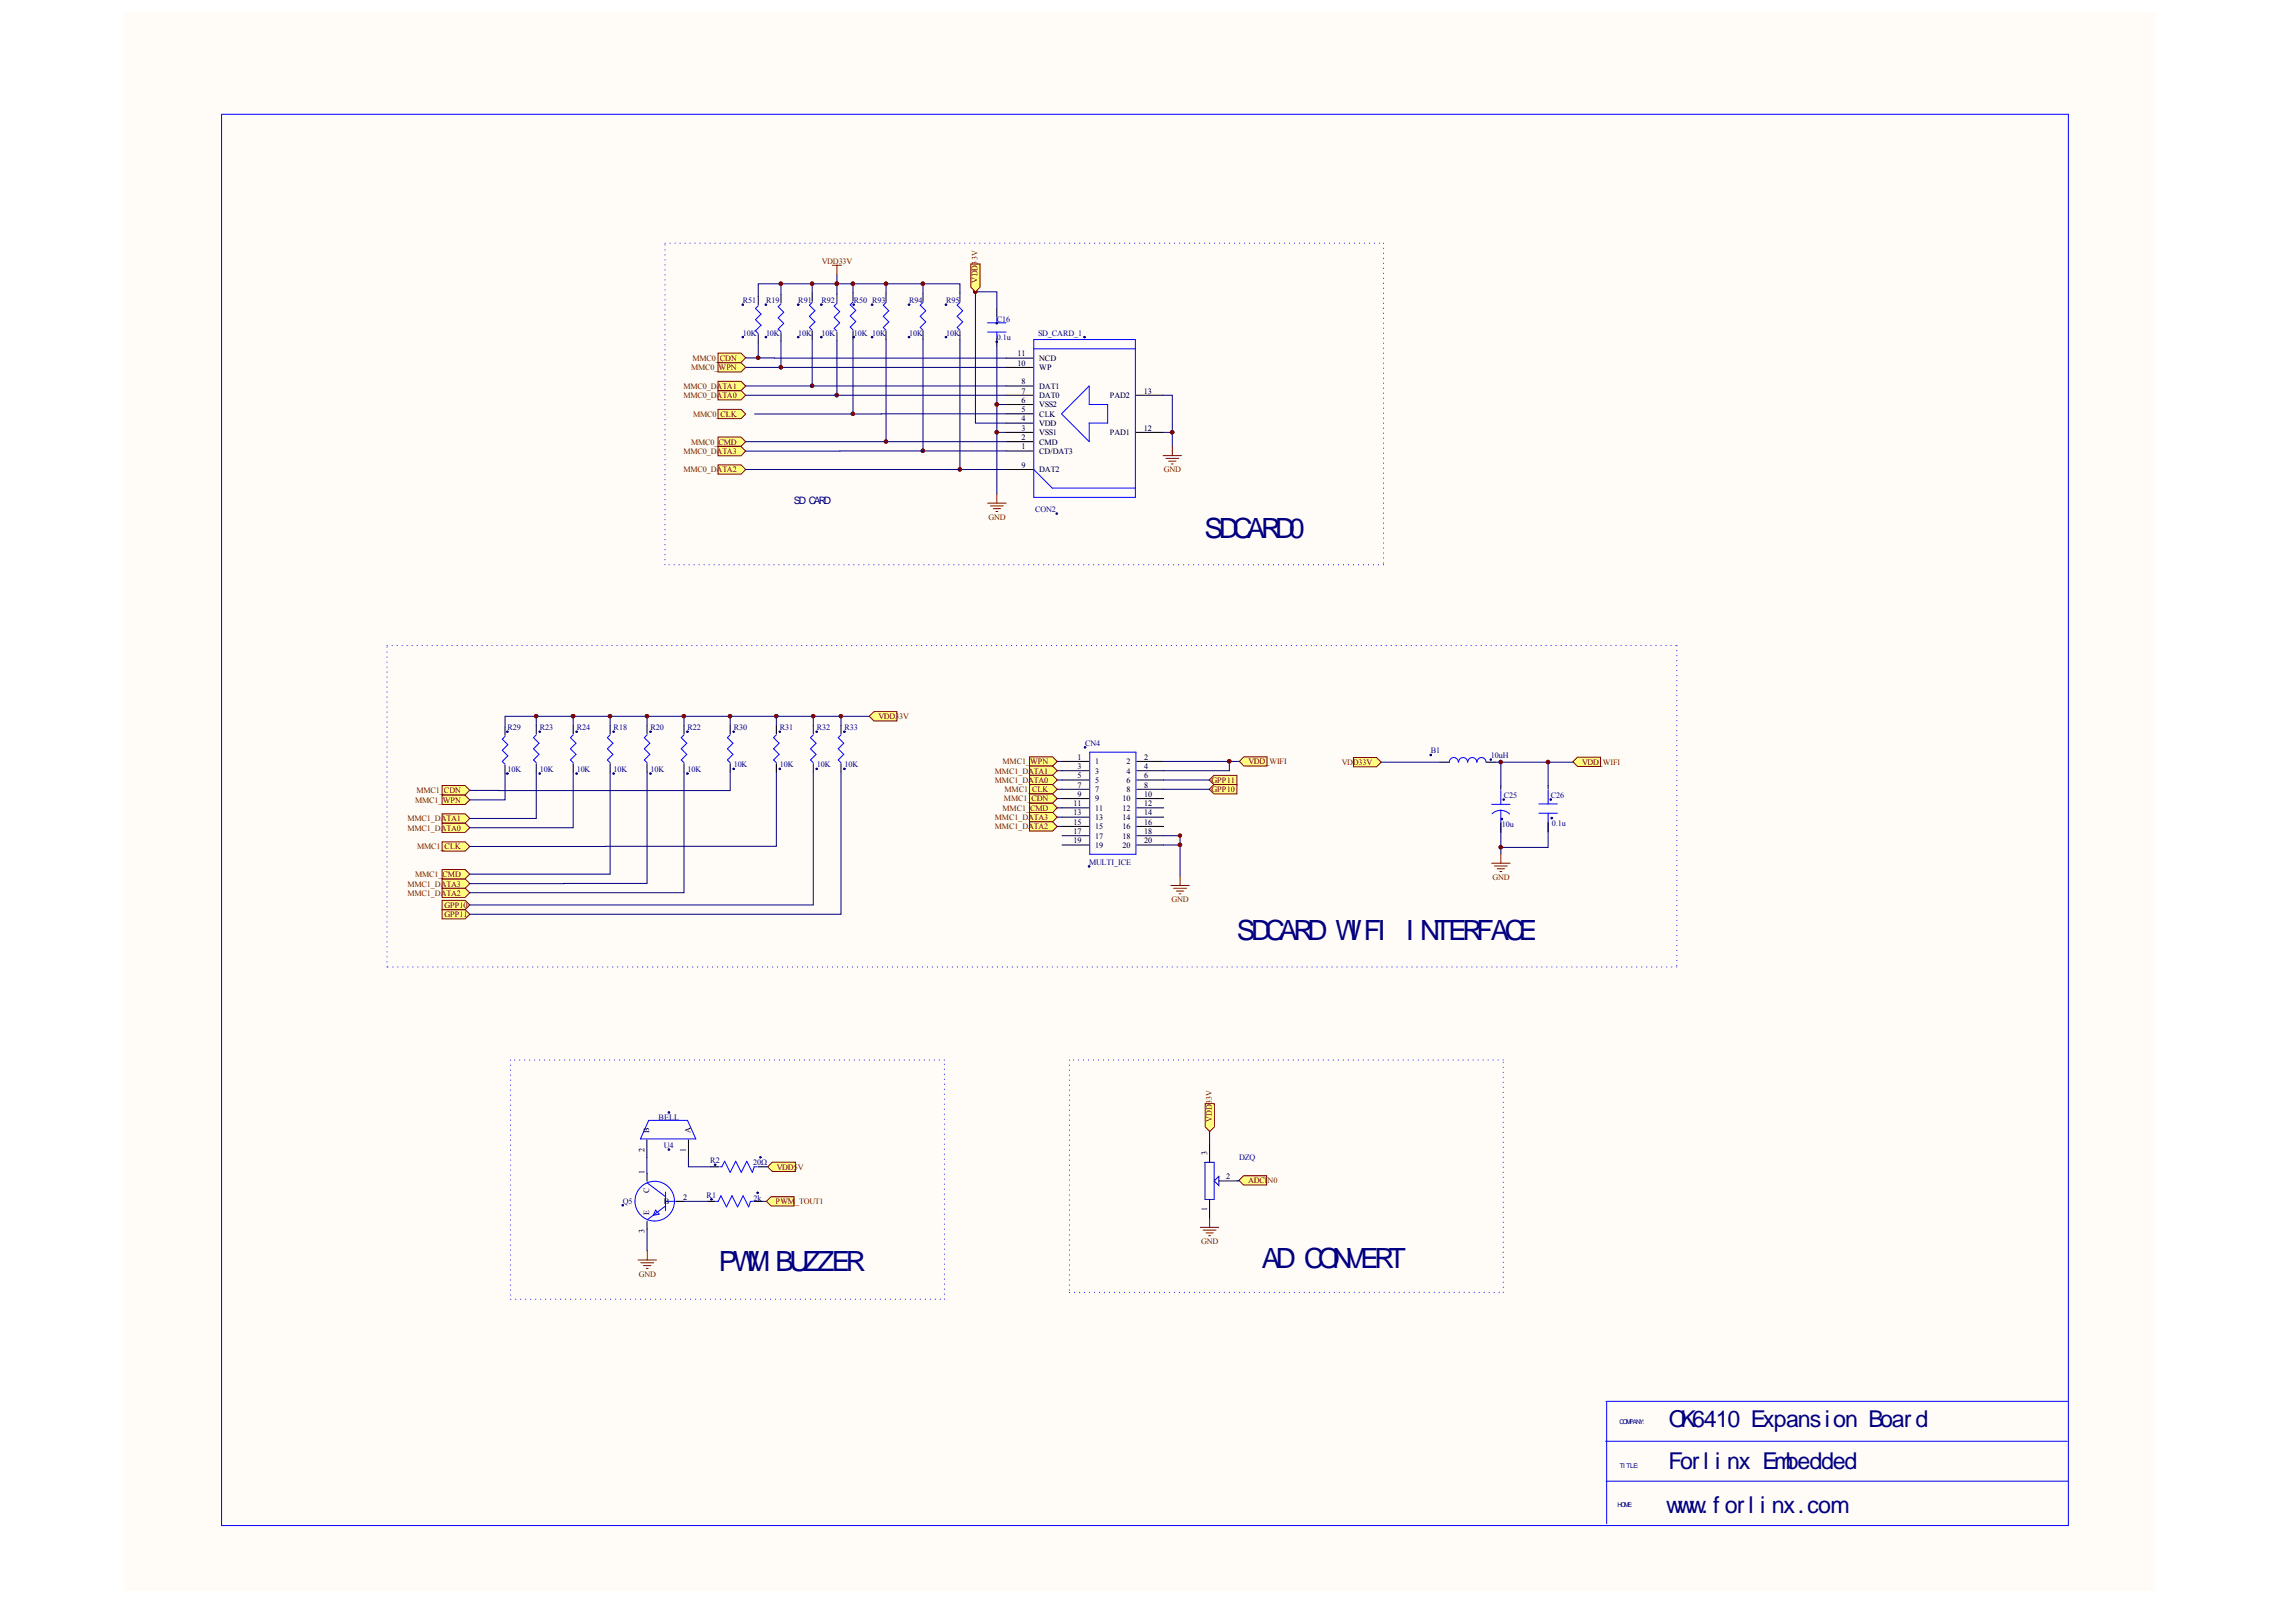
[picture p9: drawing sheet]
<svg xmlns="http://www.w3.org/2000/svg" width="289mm" height="202mm" viewBox="0 0 289 202" stroke-linecap="round" stroke-linejoin="round" font-family="sans-serif">
<defs><g id="words">
<g font-size="3.5" fill="#000080">
<text x="151.7" y="67.8">SDCARD0</text>
<text x="155.7" y="118.3">SDCARD WI FI</text>
<text x="177" y="118.3">I NTERFACE</text>
<text x="90.5" y="160">PWM BUZZER</text>
<text x="158.9" y="159.6">AD CONVERT</text>
</g>
<g font-size="2.9" fill="#000080">
<text x="210.1" y="179.7">OK6410 Expansion Boar d</text>
<text x="210" y="184.9">For l i nx Embedded</text>
<text x="209.8" y="190.4">www. f or l i nx.com</text>
</g>
<text font-size="1.3" fill="#000080" x="99.9" y="63.4">SD CARD</text>
<g font-size="1" fill="#800000">
<text x="103.5" y="33.2">VDD33V</text>
<text x="123.1" y="35.6" transform="rotate(-90 123.1 35.6)">VDD33V</text>
<text x="87" y="46.6">MMC0_WPN</text>
<text x="87.2" y="45.4">MMC0_CDN</text>
<text x="86" y="50.1">MMC0_DATA0</text>
<text x="86" y="48.9">MMC0_DATA1</text>
<text x="87.3" y="52.5">MMC0_CLK</text>
<text x="86" y="59.5">MMC0_DATA2</text>
<text x="86" y="57.2">MMC0_DATA3</text>
<text x="87" y="56">MMC0_CMD</text>
<text x="146.5" y="59.4">GND</text>
<text x="124.4" y="65.4">GND</text>
<text x="110.6" y="90.5">VDD33V</text>
<text x="52.3" y="101">MMC1_WPN</text>
<text x="52.4" y="99.8">MMC1_CDN</text>
<text x="125.3" y="97.4">MMC1_DATA1</text>
<text x="125.3" y="98.5">MMC1_DATA0</text>
<text x="126.2" y="96.2">MMC1_WPN</text>
<text x="126.4" y="100.9">MMC1_CDN</text>
<text x="126.5" y="99.7">MMC1_CLK</text>
<text x="152.5" y="98.5">GPP11</text>
<text x="152.5" y="99.7">GPP10</text>
<text x="157.2" y="96.2">VDD_WIFI</text>
<text x="168.9" y="96.3">VDD33V</text>
<text x="199.2" y="96.3">VDD_WIFI</text>
<text x="51.3" y="104.6">MMC1_DATA0</text>
<text x="51.3" y="103.4">MMC1_DATA1</text>
<text x="52.5" y="106.9">MMC1_CLK</text>
<text x="125.3" y="103.2">MMC1_DATA3</text>
<text x="125.3" y="104.4">MMC1_DATA2</text>
<text x="126.2" y="102">MMC1_CMD</text>
<text x="51.3" y="112.7">MMC1_DATA2</text>
<text x="51.3" y="111.6">MMC1_DATA3</text>
<text x="52.3" y="110.4">MMC1_CMD</text>
<text x="147.5" y="113.5">GND</text>
<text x="187.9" y="110.7">GND</text>
<text x="55.9" y="115.4">GPP11</text>
<text x="55.9" y="114.3">GPP10</text>
<text x="152.6" y="141.3" transform="rotate(-90 152.6 141.3)">VDD33V</text>
<text x="97.8" y="147.2">VDD5V</text>
<text x="157.1" y="148.9">ADCIN0</text>
<text x="97.6" y="151.6">PWM_TOUT1</text>
<text x="80.4" y="160.7">GND</text>
<text x="151.2" y="156.6">GND</text>
</g>
<g font-size="1" fill="#000080">
<text x="93.5" y="38.1">R51</text>
<text x="96.4" y="38.1">R19</text>
<text x="100.5" y="38.1">R91</text>
<text x="103.4" y="38.1">R92</text>
<text x="107.5" y="38.1">R50 R93</text>
<text x="114.5" y="38.1">R94</text>
<text x="119.1" y="38.1">R95</text>
<text x="125.5" y="40.5">C16</text>
<text x="93.5" y="42.2">10K</text>
<text x="96.4" y="42.2">10K</text>
<text x="100.5" y="42.2">10K</text>
<text x="103.4" y="42.2">10K</text>
<text x="107.5" y="42.2">10K 10K</text>
<text x="114.5" y="42.2">10K</text>
<text x="119.1" y="42.2">10K</text>
<text x="125.5" y="42.8">0.1u</text>
<text x="130.7" y="42.2">SD_CARD_1</text>
<text x="130.3" y="64.4">CON2</text>
<text x="63.9" y="91.9">R29</text>
<text x="68" y="91.9">R23</text>
<text x="72.6" y="91.9">R24</text>
<text x="77.3" y="91.9">R18</text>
<text x="81.9" y="91.9">R20</text>
<text x="86.6" y="91.9">R22</text>
<text x="92.4" y="91.9">R30</text>
<text x="98.2" y="91.9">R31</text>
<text x="102.8" y="91.9">R32</text>
<text x="106.3" y="91.9">R33</text>
<text x="136.6" y="93.9">CN4</text>
<text x="180.1" y="94.8">B1</text>
<text x="187.7" y="95.4">10uH</text>
<text x="63.9" y="97.2">10K</text>
<text x="68" y="97.2">10K</text>
<text x="72.6" y="97.2">10K</text>
<text x="77.3" y="97.2">10K</text>
<text x="81.9" y="97.2">10K</text>
<text x="86.6" y="97.2">10K</text>
<text x="92.4" y="96.6">10K</text>
<text x="98.2" y="96.6">10K</text>
<text x="102.8" y="96.6">10K</text>
<text x="106.3" y="96.6">10K</text>
<text x="189.3" y="100.4">C25</text>
<text x="195.2" y="100.4">C26</text>
<text x="189.1" y="104.1">10u</text>
<text x="195.4" y="103.9">0.1u</text>
<text x="137.1" y="108.9">MULTI_ICE</text>
<text x="82.9" y="141">BELL</text>
<text x="83.6" y="144.5">U4</text>
<text x="89.4" y="146.4">R2</text>
<text x="94.8" y="146.6">20Ω</text>
<text x="156" y="146">DZQ</text>
<text x="78.4" y="151.5">Q5</text>
<text x="89" y="150.8">R1</text>
<text x="94.9" y="151.1">2k</text>
</g>
<g font-size="1">
<text x="128.1" y="46">10</text>
<text x="128.1" y="44.9">11</text>
<text x="130.8" y="46.6">WP</text>
<text x="130.8" y="45.4">NCD</text>
<text x="128.6" y="53">4</text>
<text x="128.6" y="51.9">5</text>
<text x="128.6" y="50.7">6</text>
<text x="128.6" y="49.5">7</text>
<text x="128.6" y="48.4">8</text>
<text x="130.8" y="53.6">VDD</text>
<text x="130.8" y="52.5">CLK</text>
<text x="130.8" y="51.3">VSS2</text>
<text x="130.8" y="50.1">DAT0</text>
<text x="130.8" y="48.9">DAT1</text>
<text x="139.7" y="50.1">PAD2</text>
<text x="144" y="49.5">13</text>
<text x="128.6" y="58.9">9</text>
<text x="128.6" y="56.5">1</text>
<text x="128.6" y="55.4">2</text>
<text x="128.6" y="54.2">3</text>
<text x="130.8" y="59.5">DAT2</text>
<text x="130.8" y="57.1">CD/DAT3</text>
<text x="130.8" y="56">CMD</text>
<text x="130.8" y="54.8">VSS1</text>
<text x="139.7" y="54.8">PAD1</text>
<text x="144" y="54.2">12</text>
<text x="135.6" y="95.6">1</text>
<text x="144.1" y="95.6">2</text>
<text x="135.1" y="101.5">11</text>
<text x="135.6" y="96.8">3</text>
<text x="135.6" y="98">5</text>
<text x="135.6" y="99.1">7</text>
<text x="135.6" y="100.3">9</text>
<text x="137.9" y="96.2">1</text>
<text x="137.9" y="97.4">3</text>
<text x="137.9" y="98.5">5</text>
<text x="137.9" y="99.7">7</text>
<text x="137.9" y="100.9">9</text>
<text x="141.3" y="100.9">10</text>
<text x="141.8" y="96.2">2</text>
<text x="141.8" y="97.4">4</text>
<text x="141.8" y="98.5">6</text>
<text x="141.8" y="99.7">8</text>
<text x="144.1" y="96.8">4</text>
<text x="144.1" y="98">6</text>
<text x="144.1" y="99.1">8</text>
<text x="144.1" y="100.3">10</text>
<text x="144.1" y="101.5">12</text>
<text x="135.1" y="102.6">13</text>
<text x="135.1" y="103.8">15</text>
<text x="135.1" y="105">17</text>
<text x="135.1" y="106.1">19</text>
<text x="137.9" y="102">11</text>
<text x="137.9" y="103.2">13</text>
<text x="137.9" y="104.4">15</text>
<text x="137.9" y="105.6">17</text>
<text x="137.9" y="106.7">19</text>
<text x="141.3" y="102">12</text>
<text x="141.3" y="103.2">14</text>
<text x="141.3" y="104.4">16</text>
<text x="141.3" y="105.6">18</text>
<text x="141.3" y="106.7">20</text>
<text x="144.1" y="102.6">14</text>
<text x="144.1" y="103.8">16</text>
<text x="144.1" y="105">18</text>
<text x="144.1" y="106.1">20</text>
<text x="81.7" y="142.7" transform="rotate(-90 81.7 142.7)">B</text>
<text x="86.9" y="142.7" transform="rotate(-90 86.9 142.7)">A</text>
<text x="81.1" y="145" transform="rotate(-90 81.1 145)">2</text>
<text x="81.1" y="147.7" transform="rotate(-90 81.1 147.7)">1</text>
<text x="86.4" y="145" transform="rotate(-90 86.4 145)">1</text>
<text x="152" y="145.4" transform="rotate(-90 152 145.4)">3</text>
<text x="154.4" y="148.4">2</text>
<text x="81.1" y="155.2" transform="rotate(-90 81.1 155.2)">3</text>
<text x="81.7" y="152.9" transform="rotate(-90 81.7 152.9)">E</text>
<text x="81.7" y="150.2" transform="rotate(-90 81.7 150.2)">C</text>
<text x="83.6" y="151.6">B</text>
<text x="86" y="151">2</text>
<text x="152" y="152.5" transform="rotate(-90 152 152.5)">1</text>
</g>
<g font-size=".8" fill="#000080">
<text x="203.9" y="179.3">COMPANY:</text>
<text x="203.9" y="184.7">TI TLE:</text>
<text x="203.6" y="189.6">HOME:</text>
</g>
</g></defs>
<path d="M15.6 1.6h255.8v198.6h-255.8z" fill="#fffcf8"/>
<g fill="#000080" stroke="#000080" stroke-width=".13">
<circle cx="67.5" cy="90.1" r=".21"/>
<circle cx="72.1" cy="90.1" r=".21"/>
<circle cx="76.8" cy="90.1" r=".21"/>
<circle cx="81.4" cy="90.1" r=".21"/>
<circle cx="86.1" cy="90.1" r=".21"/>
<circle cx="91.9" cy="90.1" r=".21"/>
<circle cx="95.4" cy="45" r=".22"/>
<circle cx="97.7" cy="90.1" r=".21"/>
<circle cx="98.3" cy="46.2" r=".22"/>
<circle cx="98.3" cy="35.7" r=".22"/>
<circle cx="102.2" cy="48.6" r=".21"/>
<circle cx="102.2" cy="35.7" r=".21"/>
<circle cx="102.4" cy="90.1" r=".21"/>
<circle cx="105.3" cy="49.7" r=".22"/>
<circle cx="105.3" cy="35.7" r=".22"/>
<circle cx="105.9" cy="90.1" r=".21"/>
<circle cx="107.4" cy="52.1" r=".22"/>
<circle cx="107.4" cy="35.7" r=".22"/>
<circle cx="111.5" cy="55.6" r=".21"/>
<circle cx="111.5" cy="35.7" r=".21"/>
<circle cx="116.2" cy="56.7" r=".22"/>
<circle cx="116.2" cy="35.7" r=".22"/>
<circle cx="120.8" cy="59.1" r=".21"/>
<circle cx="122.8" cy="36.7" r=".22"/>
<circle cx="125.5" cy="54.4" r=".22"/>
<circle cx="125.5" cy="50.9" r=".22"/>
<circle cx="147.6" cy="54.4" r=".22"/>
<circle cx="148.5" cy="106.3" r=".22"/>
<circle cx="154.8" cy="95.8" r=".22"/>
<circle cx="188.9" cy="106.6" r=".21"/>
<circle cx="188.9" cy="95.9" r=".22"/>
<circle cx="194.9" cy="95.9" r=".22"/>
<circle cx="109.8" cy="42.4" r=".1"/>
<circle cx="109.8" cy="38.3" r=".1"/>
<circle cx="114.4" cy="42.4" r=".1"/>
<circle cx="114.4" cy="38.3" r=".1"/>
<circle cx="119.1" cy="42.4" r=".1"/>
<circle cx="119.1" cy="38.3" r=".1"/>
<circle cx="100.5" cy="42.4" r=".1"/>
<circle cx="100.5" cy="38.3" r=".1"/>
<circle cx="103.4" cy="42.4" r=".1"/>
<circle cx="103.4" cy="38.3" r=".1"/>
<circle cx="133" cy="64.6" r=".1"/>
<circle cx="136.5" cy="42.4" r=".1"/>
<circle cx="96.4" cy="42.4" r=".1"/>
<circle cx="96.4" cy="38.3" r=".1"/>
<circle cx="125.5" cy="43" r=".1"/>
<circle cx="125.5" cy="40.7" r=".1"/>
<circle cx="77.2" cy="97.4" r=".1"/>
<circle cx="77.2" cy="92.1" r=".09"/>
<circle cx="81.9" cy="97.4" r=".1"/>
<circle cx="81.9" cy="92.1" r=".1"/>
<circle cx="86.5" cy="97.4" r=".1"/>
<circle cx="86.5" cy="92.1" r=".1"/>
<circle cx="67.9" cy="97.4" r=".1"/>
<circle cx="67.9" cy="92.1" r=".09"/>
<circle cx="72.6" cy="97.4" r=".1"/>
<circle cx="72.6" cy="92.1" r=".1"/>
<circle cx="63.9" cy="97.4" r=".1"/>
<circle cx="63.9" cy="92.1" r=".1"/>
<circle cx="92.4" cy="96.8" r=".09"/>
<circle cx="92.4" cy="92.1" r=".09"/>
<circle cx="98.2" cy="96.8" r=".09"/>
<circle cx="98.2" cy="92.1" r=".09"/>
<circle cx="102.8" cy="96.8" r=".1"/>
<circle cx="102.8" cy="92.1" r=".1"/>
<circle cx="106.3" cy="96.8" r=".1"/>
<circle cx="106.3" cy="92.1" r=".1"/>
<circle cx="189.1" cy="103.1" r=".1"/>
<circle cx="189.3" cy="100.6" r=".1"/>
<circle cx="195.3" cy="103" r=".1"/>
<circle cx="195.2" cy="100.6" r=".1"/>
<circle cx="187.7" cy="95.6" r=".09"/>
<circle cx="180.1" cy="95" r=".1"/>
<circle cx="107.5" cy="42.4" r=".09"/>
<circle cx="107.5" cy="38.4" r=".1"/>
<circle cx="93.5" cy="42.4" r=".1"/>
<circle cx="93.5" cy="38.3" r=".1"/>
<circle cx="136.6" cy="94.1" r=".1"/>
<circle cx="137.1" cy="109.1" r=".1"/>
<circle cx="95.4" cy="150.1" r=".1"/>
<circle cx="89.6" cy="151" r=".1"/>
<circle cx="78.4" cy="151.7" r=".1"/>
<circle cx="84.2" cy="144.7" r=".1"/>
<circle cx="84.2" cy="140" r=".1"/>
<circle cx="95.7" cy="145.7" r=".09"/>
<circle cx="90" cy="146.6" r=".1"/>
</g>
<g fill="none" stroke="#00f" stroke-width=".13">
<path d="M27.9 14.4h232.5v177.6h-232.5zM95.5 38.5l-.4 .3 .7 .7-.7 .7 .7 .7-.7 .7 .4 .4M98.3 38.2l-.3 .4 .7 .7-.7 .7 .7 .7-.7 .7 .3 .4M102.2 38.1l-.3 .3 .7 .7-.7 .7 .7 .7-.7 .7 .3 .4M105.4 38.2l-.4 .3 .7 .7-.7 .7 .7 .7-.7 .7 .4 .4M107.4 38l-.4 .4 .7 .7-.7 .7 .7 .7-.7 .7 .4 .3M111.5 38.1l-.3 .3 .7 .7-.7 .7 .7 .7-.7 .7 .3 .4M116.2 38.1l-.4 .3 .7 .7-.7 .7 .7 .7-.7 .7 .4 .4M120.8 38.1l-.3 .3 .7 .7-.7 .7 .7 .7-.7 .7 .3 .4M124.3 41.8h2.4M124.3 40.6h2.4M125.5 40v.6"/>
<path d="M125.5 41.8v.6M130.1 42.7h12.8v19.9h-12.8zM130.1 59.1l2.4 2.3h10.4M130.1 43.9h12.8M137.1 48.6v2.3h2.3v2.4h-2.3v2.3l-3.5-3.5zM63.6 92.7l-.4 .3 .7 .7-.7 .7 .7 .7-.7 .7 .4 .4M67.5 92.5l-.3 .3 .7 .7-.7 .7 .7 .8-.7 .7 .3 .3M72.2 92.5l-.4 .3 .7 .7-.7 .7 .7 .8-.7 .7 .4 .3M76.8 92.5l-.3 .3 .7 .7-.7 .7 .7 .8-.7 .7 .3 .3M81.5 92.5l-.4 .3 .7 .7-.7 .7 .7 .8-.7 .7 .4 .3M86.1 92.5l-.3 .3 .7 .7-.7 .7 .7 .8-.7 .7 .3 .3M91.9 92.5l-.3 .3 .7 .7-.7 .7 .7 .8-.7 .7 .3 .3"/>
<path d="M97.7 92.5l-.3 .3 .7 .7-.7 .7 .7 .8-.7 .7 .3 .3M102.4 92.5l-.4 .3 .7 .7-.7 .7 .7 .8-.7 .7 .4 .3M105.9 92.5l-.4 .3 .7 .7-.7 .7 .7 .8-.7 .7 .4 .3M137.2 94.7h5.8v12.8h-5.8zM183.6 95.9a.56 .56 0 0 0-.6-.6 .56 .56 0 0 0-.5 .6M184.7 95.9a.56 .56 0 0 0-.5-.6 .56 .56 0 0 0-.6 .6M185.9 95.9a.56 .56 0 0 0-.6-.6 .56 .56 0 0 0-.5 .6M187.1 95.9a.56 .56 0 0 0-.6-.6 .56 .56 0 0 0-.6 .6M188.9 99.5v1.7M194.9 99.4v1.8M187.8 101.2h2.3M187.8 102.4a1.6 1.6 0 0 1 2.3 .1"/>
<path d="M188.9 101.9v2.8M193.7 101.2h2.4M193.7 102.4h2.4M194.9 102.4v2.3M81.5 148.9l2.3 1.7M81.7 141h4.9l1 2.4h-7zM82.5 152.3l.5 .5-.7 .2zM83.8 151.2h1.1M83.8 151.8l-2.3 1.7M83.8 150v2.4M90.2 151.2h.2l.4-.7 .7 1.4 .7-1.4 .7 1.4 .7-1.4 .6 1.4 .3-.7h.3M90.6 146.9h.3l.3-.7 .7 1.4 .7-1.4 .7 1.4 .7-1.4 .7 1.4 .2-.7h.4"/>
<path d="M202.2 176.4h58.1M202.3 176.5v15.3M202.1 181.4h58.2M202.2 186.4h58.1"/>
<circle cx="82.4" cy="151.2" r="2.49"/>
</g>
<g fill="none" stroke="#00f" stroke-width=".13" stroke-dasharray="0 .6">
<path d="M83.7 30.6h90.5M174.2 30.6v40.5M83.7 71.1v-40.5M174.2 71.1h-90.5M48.7 81.3h162.4M211.1 81.3v40.4M48.7 121.7v-40.4M64.3 133.4v30.1M118.9 133.4h-54.6M134.6 133.4v29.3M189.2 133.4h-54.6M211.1 121.7h-162.4"/>
<path d="M64.3 163.5h54.6M118.9 163.5v-30.1M134.6 162.7h54.6M189.2 162.7v-29.3"/>
</g>
<g fill="none" stroke="#000" stroke-width=".13">
<path d="M95.5 37.3v1.1M98.3 37.1v1M102.2 36.9v1M105.4 37v1.1M107.4 36.8v1.1M111.5 36.9v1M116.2 36.9v1M120.8 36.9v1M125.5 38.9v1M95.5 42.1v1.1M98.3 41.9v1M102.2 41.7v1"/>
<path d="M105.4 41.8v1.1M107.4 41.6v1.1M111.5 41.7v1M116.2 41.7v1M120.8 41.7v1M125.5 42.5v1.1M126.7 59.1h3.3M126.7 56.8h3.3M126.7 55.6h3.3M126.7 54.4h3.3M126.7 53.3h3.3M126.7 52.1h3.3"/>
<path d="M126.7 50.9h3.3M126.7 49.7h3.3M126.7 48.6h3.3M126.7 46.2h3.3M126.7 45.1h3.3M143.1 54.4h3.3M143.1 49.7h3.3M63.6 91.5v1.1M63.6 96.3v1.1M67.5 91.3v1.1M67.5 96.1v1.1M72.2 91.3v1.1"/>
<path d="M72.2 96.1v1.1M76.8 91.3v1.1M76.8 96.1v1.1M81.5 91.3v1.1M81.5 96.1v1.1M86.1 91.3v1.1M86.1 96.1v1.1M91.9 91.3v1.1M91.9 96.1v1.1M97.7 91.3v1.1M97.7 96.1v1.1M102.4 91.3v1.1"/>
<path d="M102.4 96.1v1.1M105.9 91.3v1.1M105.9 96.1v1.1M133.7 95.8h3.4M133.7 97h3.4M133.7 98.2h3.4M133.7 99.3h3.4M143.1 95.8h3.4M143.1 97h3.4M143.1 98.2h3.4M143.1 99.3h3.4M181.3 95.9h1.2"/>
<path d="M187.1 95.9h1.2M188.9 98.9v.5M194.9 98.9v.4M133.7 100.5h3.4M133.7 101.7h3.4M133.7 102.9h3.4M133.7 104h3.4M133.7 105.2h3.4M133.7 106.4h3.4M143.1 100.5h3.4M143.1 101.7h3.4M143.1 102.9h3.4"/>
<path d="M143.1 104h3.4M143.1 105.2h3.4M143.1 106.4h3.4M188.9 103.6v1.1M194.9 103.5v1.2M81.4 143.5v2.2M81.5 147.7v1M81.5 153.7v1M85.1 151.2h1M86.7 143.5v2.2M89 151.2h1.1M89.5 146.9h1"/>
<path d="M94.9 151.2h1.1M95.4 146.9h1.1"/>
</g>
<g fill="none" stroke="#000080" stroke-width=".13">
<path d="M98.3 35.7h-2.8v1.6M98.3 35.7v1.4M98.3 35.7h17.9M102.2 35.7v1.2M105.4 34.6v2.4M107.4 35.7v1.1M111.5 35.7v1.2M116.2 35.7h4.6v1.2M116.2 35.7v1.2M125.5 38.9v-2.2h-2.7v16.6h3.9M93.9 45l1.6 .1M93.9 46.2h32.8"/>
<path d="M95 52.1h12.4M95.5 45.1h31.2M95.5 43.2v1.9M98.3 42.9v3.3M102.2 42.7v5.9h24.5M105.4 42.9v6.8h21.3M107.4 42.7v9.4M111.5 42.7v12.9h15.2M116.2 42.7v14.1h10.5M120.8 42.7v16.4h5.9M125.5 43.6v18.6M125.5 54.4h1.2"/>
<path d="M125.5 50.9h1.2M126.7 52.1h-19.3M146.4 49.7h1.2v4.7M146.4 54.4h1.2M147.6 54.4v1.8M63.6 97.4v3.3h-4.5M67.5 90.2h-3.9v1.3M67.5 90.2h41.9M67.5 90.2v1.1M72.2 90.2v1.1M76.8 90.2v1.1M81.5 90.2v1.1"/>
<path d="M86.1 90.2v1.1M91.9 97.2v2.3h-32.8M91.9 90.2v1.1M97.7 90.2v1.1M102.4 90.2v1.1M105.9 90.2v1.1M146.5 95.8h9.5M154.8 95.8v1.2h-8.3M173.9 95.9h7.4M188.3 95.9h6.6M188.9 95.9v3M194.9 95.9v3"/>
<path d="M198 95.9h-3.1M146.5 105.2h2.1v5.1M146.5 106.4h2.1M188.9 104.7v2.8M194.9 104.7v2h-6M81.4 145.7l.1 2M81.5 154.7v2.7M86.1 151.2h2.9M86.7 145.7v1.2h2.8M96 151.2h.5M96.5 146.9h.1M152.3 142.4v-.3v1.9"/>
</g>
<g fill="#800000" stroke="#800000" stroke-width=".13">
<circle cx="102.2" cy="48.6" r=".21"/>
<circle cx="111.5" cy="55.6" r=".21"/>
<circle cx="116.2" cy="56.7" r=".22"/>
<circle cx="120.8" cy="59.1" r=".21"/>
<circle cx="125.5" cy="54.4" r=".22"/>
<circle cx="98.3" cy="46.2" r=".22"/>
<circle cx="125.5" cy="50.9" r=".22"/>
<circle cx="122.8" cy="36.7" r=".22"/>
<circle cx="76.8" cy="90.1" r=".21"/>
<circle cx="72.1" cy="90.1" r=".21"/>
<circle cx="81.4" cy="90.1" r=".21"/>
<circle cx="67.5" cy="90.1" r=".21"/>
<circle cx="86.1" cy="90.1" r=".21"/>
<circle cx="91.9" cy="90.1" r=".21"/>
<circle cx="154.8" cy="95.8" r=".22"/>
<circle cx="97.7" cy="90.1" r=".21"/>
<circle cx="102.4" cy="90.1" r=".21"/>
<circle cx="188.9" cy="95.9" r=".22"/>
<circle cx="188.9" cy="106.6" r=".21"/>
<circle cx="194.9" cy="95.9" r=".22"/>
<circle cx="107.4" cy="52.1" r=".22"/>
<circle cx="95.4" cy="45" r=".22"/>
<circle cx="148.5" cy="105.2" r=".22"/>
<circle cx="148.5" cy="106.3" r=".22"/>
<circle cx="105.3" cy="49.7" r=".22"/>
<circle cx="98.3" cy="35.7" r=".22"/>
<circle cx="105.3" cy="35.7" r=".22"/>
<circle cx="116.2" cy="35.7" r=".22"/>
<circle cx="111.5" cy="35.7" r=".21"/>
<circle cx="107.4" cy="35.7" r=".22"/>
<circle cx="102.2" cy="35.7" r=".21"/>
<circle cx="105.9" cy="90.1" r=".21"/>
<circle cx="147.6" cy="54.4" r=".22"/>
</g>
<path d="M104.8 33.4h1.1M105.4 33.4v1.2" fill="none" stroke="#800000" stroke-width=".13"/>
<g fill="#ffff80" stroke="#800000" stroke-width=".13">
<path d="M90.4 58.5h2.9l.6 .6-.6 .6h-2.9z" fill-rule="evenodd"/>
<path d="M90.4 51.5h2.9l.6 .6-.6 .6h-2.9z" fill-rule="evenodd"/>
<path d="M90.4 56.2h2.9l.6 .6-.6 .6h-2.9z" fill-rule="evenodd"/>
<path d="M90.4 55h2.9l.6 .6-.6 .6h-2.9z" fill-rule="evenodd"/>
<path d="M90.4 49.2h2.9l.6 .5-.6 .6h-2.9z" fill-rule="evenodd"/>
<path d="M90.4 48h2.9l.6 .6-.6 .6h-2.9z" fill-rule="evenodd"/>
<path d="M90.4 44.4h2.9l.6 .6-.6 .6h-2.9z" fill-rule="evenodd"/>
<path d="M90.4 45.7h2.9l.6 .5-.6 .6h-2.9z" fill-rule="evenodd"/>
<path d="M122.2 33.2h1.2v2.9l-.6 .6-.6-.6z" fill-rule="evenodd"/>
<path d="M129.6 95.3h2.9l.6 .5-.6 .6h-2.9z" fill-rule="evenodd"/>
<path d="M55.7 111.8h2.9l.5 .6-.5 .5h-2.9z" fill-rule="evenodd"/>
<path d="M55.7 106h2.9l.5 .5-.5 .6h-2.9z" fill-rule="evenodd"/>
<path d="M55.7 110.6h2.9l.5 .6-.5 .6h-2.9z" fill-rule="evenodd"/>
<path d="M55.7 109.4h2.9l.5 .6-.5 .6h-2.9z" fill-rule="evenodd"/>
<path d="M55.7 103.6h2.9l.5 .6-.5 .6h-2.9z" fill-rule="evenodd"/>
<path d="M55.7 102.4h2.9l.5 .6-.5 .6h-2.9z" fill-rule="evenodd"/>
<path d="M55.7 98.9h2.9l.5 .6-.5 .5h-2.9z" fill-rule="evenodd"/>
<path d="M55.7 100.1h2.9l.5 .6-.5 .6h-2.9z" fill-rule="evenodd"/>
<path d="M129.6 96.4h2.9l.6 .6-.6 .6h-2.9z" fill-rule="evenodd"/>
<path d="M129.6 97.6h2.9l.6 .6-.6 .6h-2.9z" fill-rule="evenodd"/>
<path d="M129.6 98.8h2.9l.6 .5-.6 .6h-2.9z" fill-rule="evenodd"/>
<path d="M129.6 99.9h2.9l.6 .6-.6 .6h-2.9z" fill-rule="evenodd"/>
<path d="M129.6 101.1h2.9l.6 .6-.6 .6h-2.9z" fill-rule="evenodd"/>
<path d="M129.6 102.3h2.9l.6 .6-.6 .5h-2.9z" fill-rule="evenodd"/>
<path d="M129.6 103.4h2.9l.6 .6-.6 .6h-2.9z" fill-rule="evenodd"/>
<path d="M156.6 95.3h2.9v1.1h-2.9l-.6-.6z" fill-rule="evenodd"/>
<path d="M152.8 97.6h2.9v1.2h-2.9l-.6-.6z" fill-rule="evenodd"/>
<path d="M152.8 98.8h2.9v1.1h-2.9l-.6-.6z" fill-rule="evenodd"/>
</g>
<path d="M147.4 111.5h2.3M147.7 111.8h1.7M148.1 112.2h.9M148.4 112.5h.3M148.6 110.3v1.2" fill="none" stroke="#800000" stroke-width=".13"/>
<g fill="#ffff80" stroke="#800000" stroke-width=".13">
<path d="M55.7 114.5h2.9l.5 .6-.5 .6h-2.9z" fill-rule="evenodd"/>
<path d="M55.7 113.3h2.9l.5 .6-.5 .6h-2.9z" fill-rule="evenodd"/>
</g>
<path d="M187.8 108.6h2.3M188.1 109h1.7M188.5 109.3h.9M188.8 109.7h.3M188.9 107.5v1.1" fill="none" stroke="#800000" stroke-width=".13"/>
<g fill="#ffff80" stroke="#800000" stroke-width=".13">
<path d="M170.4 95.3h2.9l.6 .6-.6 .6h-2.9z" fill-rule="evenodd"/>
<path d="M198.6 95.3h2.9v1.2h-2.9l-.6-.6z" fill-rule="evenodd"/>
</g>
<path d="M80.3 158.6h2.3M80.7 158.9h1.6M81 159.3h1M81.4 159.6h.2M81.5 157.4v1.2" fill="none" stroke="#800000" stroke-width=".13"/>
<g fill="#ffff80" stroke="#800000" stroke-width=".13">
<path d="M97.1 150.6h2.9v1.2h-2.9l-.6-.6z" fill-rule="evenodd"/>
<path d="M97.2 146.3h2.9v1.1h-2.9l-.6-.5z" fill-rule="evenodd"/>
</g>
<path d="M151.1 154.5h2.3M151.5 154.8h1.6M151.8 155.2h.9M152.2 155.5h.2M152.3 153.3v1.2" fill="none" stroke="#800000" stroke-width=".13"/>
<g fill="#ffff80" stroke="#800000" stroke-width=".13">
<path d="M151.7 138.9h1.2v2.9l-.6 .6-.6-.6z" fill-rule="evenodd"/>
<path d="M156.6 148h2.9v1.2h-2.9l-.6-.6z" fill-rule="evenodd"/>
<path d="M110 89.6h2.9v1.1h-2.9l-.6-.5z" fill-rule="evenodd"/>
</g>
<path d="M146.4 57.3h2.3M146.8 57.7h1.6M147.1 58h.9M147.5 58.4h.2M147.6 56.2v1.1M124.3 63.3h2.4M124.7 63.7h1.6M125 64h1M125.4 64.4h.2M125.5 62.2v1.1" fill="none" stroke="#800000" stroke-width=".13"/>
<g fill="none" stroke="#000080" stroke-width=".13">
<path d="M93.9 48.6h8.3M93.9 49.7h11.5M93.9 55.6h17.6M93.9 59.1h26.9M116.2 56.8h-22.3M67.5 97.2v5.8h-8.4M72.2 97.2v7h-13.1M76.8 97.2v12.8h-17.7M81.5 97.2v14h-22.4M86.1 97.2v15.2h-27M97.7 97.2v9.3h-38.6M102.4 97.2v16.7h-43.3"/>
<path d="M105.9 97.2v17.9h-46.8M133.1 98.2h.6M133.1 99.3h.6M133.1 95.8h.6M133.1 97h.6M146.5 98.2h5.7M146.5 99.3h5.7M133.1 100.5h.6M133.1 101.7h.6M133.1 102.9h.6M133.1 104h.6M156 148.6h-.2"/>
</g>
<path d="M151.7 146.3h1.2v4.7h-1.2zM153.4 148.1v1.1l-.5-.6z" fill="none" stroke="#0000bf" stroke-width=".13"/>
<path d="M152.3 144v2.3M152.3 151v2.3M153.4 148.6h2.4" fill="none" stroke="#000" stroke-width=".13"/>
<use href="#words"/>
</svg>
